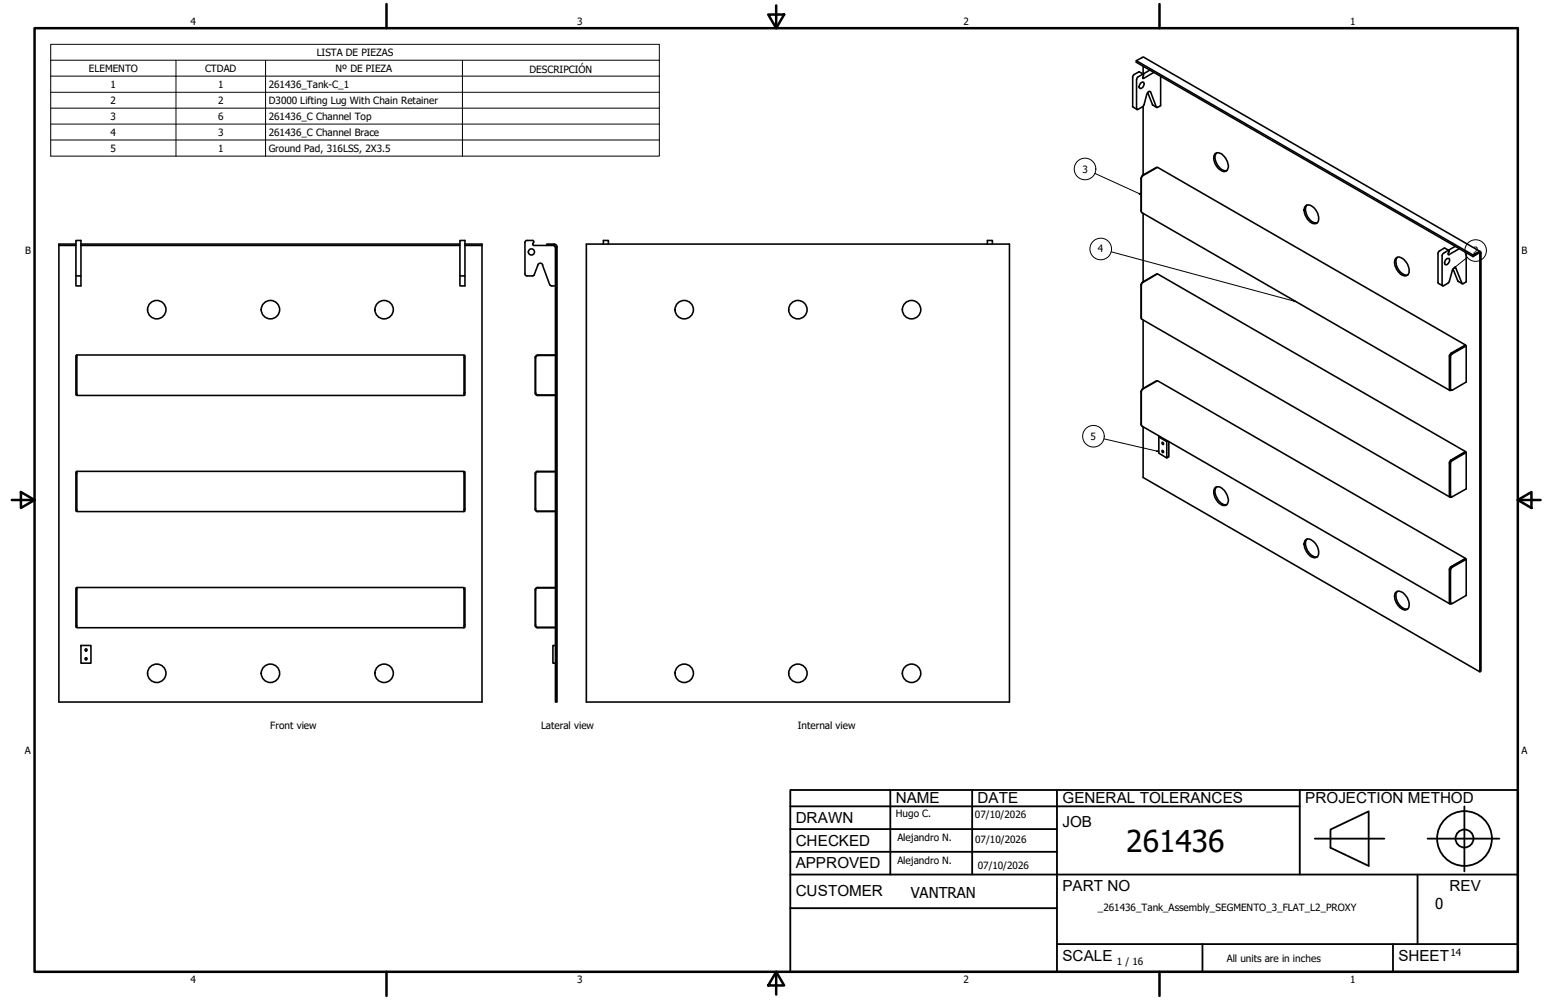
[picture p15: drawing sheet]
<svg xmlns="http://www.w3.org/2000/svg" width="432mm" height="279mm" viewBox="0 0 432 279" stroke-linecap="round" stroke-linejoin="round" font-family="sans-serif">
<defs><g id="words">
<text font-size="8.4" x="314.6" y="238.1">261436</text>
<g font-size="4.3">
<text x="250.2" y="224.2">NAME</text>
<text x="273" y="224.2">DATE</text>
<text x="296.7" y="224.3">GENERAL TOLERANCES</text>
<text x="364.6" y="224.3">PROJECTION METHOD</text>
<text x="222.2" y="229.9">DRAWN</text>
<text x="296.7" y="230.9">JOB</text>
<text x="222.2" y="236.3">CHECKED</text>
<text x="222.2" y="242.6">APPROVED</text>
<text x="222.2" y="250.3">CUSTOMER</text>
<text x="296.7" y="249">PART NO</text>
<text x="404.8" y="248.9">REV</text>
<text x="296.7" y="268.4">SCALE</text>
<text x="390.6" y="268.4">SHEET</text>
</g>
<g font-size="4.2">
<text x="254.4" y="250.8">VANTRAN</text>
<text x="400.9" y="254">0</text>
</g>
<g font-size="2.8">
<text x="53.2" y="6.9">4</text>
<text x="161.2" y="6.9">3</text>
<text x="269.1" y="6.9">2</text>
<text x="377.1" y="6.9">1</text>
<text x="88.5" y="15.6">LISTA DE PIEZAS</text>
<text x="24.8" y="20.1">ELEMENTO</text>
<text x="57.3" y="20.1">CTDAD</text>
<text x="93.7" y="20.1">Nº DE PIEZA</text>
<text x="147.9" y="20.4">DESCRIPCIÓN</text>
<text x="30.9" y="24.6">1</text>
<text x="30.9" y="29">2</text>
<text x="60.9" y="24.6">1</text>
<text x="60.9" y="29">2</text>
<text x="75.1" y="24.6">261436_Tank-C_1</text>
<text x="75.1" y="29.1">D3000 Lifting Lug With Chain Retainer</text>
<text x="30.9" y="33.5">3</text>
<text x="60.9" y="33.5">6</text>
<text x="75.1" y="33.5">261436_C Channel Top</text>
<text x="30.9" y="37.9">4</text>
<text x="60.9" y="38">3</text>
<text x="75.1" y="38">261436_C Channel Brace</text>
<text x="30.9" y="42.4">5</text>
<text x="60.9" y="42.4">1</text>
<text x="75.1" y="42.4">Ground Pad, 316LSS, 2X3.5</text>
<text x="302.3" y="48.3">3</text>
<text x="7" y="70.9">B</text>
<text x="306.6" y="70.5">4</text>
<text x="411.4" y="71.1">2</text>
<text x="424.9" y="70.9">B</text>
<text x="304.6" y="122.9">5</text>
<text x="75.5" y="203.7">Front view</text>
<text x="151.1" y="203.8">Lateral view</text>
<text x="222.8" y="203.8">Internal view</text>
<text x="6.9" y="210.6">A</text>
<text x="424.9" y="210.6">A</text>
<text x="250.2" y="228.3">Hugo C.</text>
<text x="272.3" y="228.4">07/10/2026</text>
<text x="250.6" y="234.9">Alejandro N.</text>
<text x="272.4" y="235.6">07/10/2026</text>
<text x="250.6" y="241.5">Alejandro N.</text>
<text x="273.1" y="242.8">07/10/2026</text>
<text x="306.6" y="254.5">_261436_Tank_Assembly_SEGMENTO_3_FLAT_L2_PROXY</text>
<text x="312" y="269.7">1 / 16</text>
<text x="342.6" y="268.7">All units are in inches</text>
<text x="405.1" y="267.1">14</text>
<text x="53.2" y="274.6">4</text>
<text x="161.2" y="274.6">3</text>
<text x="269.1" y="274.6">2</text>
<text x="377.1" y="274.6">1</text>
</g>
</g></defs>
<!-- layer: Visible (ANSI) -->
<g fill="none" stroke="#000" stroke-width=".44">
<path d="M317.4 17l94 54.2M319.3 18.5v2.2M321.2 19.6l-1.9 1.1M318.5 23.3a.59 .59 0 0 1 .9-.3 .59 .59 0 0 1 0 1l-.1 .3a.6 .6 0 0 1-.9 .4 .6 .6 0 0 1-.1-1zM319.3 29.7v19.2M319.3 20.7l-1.2-.6-1.4 .7-.3 .5v8.5l1.2 .8M320.5 25.8l1.4 3.5 1.2 .7M322.3 20.2l-2.9 1.7-.2-.1 .1-1.1-1.7 1.1-.2 8.5a.26 .26 0 0 0 .2 .3 .26 .26 0 0 0 .3-.1l1.5-1 .9-3.1 .7-.9 .4 .2 1.6 4.2 .3 .1 .9-.5v-8.2M319.3 48.9l-.6 .8 .1 9.4M319.3 59.6v19.1M323.2 46.8l-3.9 2.1M339.3 43.1a1.86 1.86 0 0 1 2.8 .8 2.93 2.93 0 0 1 .4 3.9 2.34 2.34 0 0 1-2.8-1.6l-.7-1.6v-.9z"/>
<path d="M339.8 42.7a3.3 3.3 0 0 0 .9 4.2l.7 .6 1.2 .2M364.8 57.4a2.69 2.69 0 0 1 3.1 2 2.27 2.27 0 0 1-.4 3.1 3.6 3.6 0 0 1-3.2-3.3l.1-1.3zM365.1 57.3a3.4 3.4 0 0 0 .9 4.2l1.2 .8 .7-.1M16.4 68.6v127.6h118.2v-127.6M16.4 68.6h4.8M21.2 67.2h1.4v12.7h-1.4zM21.2 68.2h-4.8v.4M21.2 77.1h1.4M22.6 68.2h105.9M22.6 68.6h105.9M128.5 67.2h1.4v12.7h-1.4zM128.5 77.1h1.4"/>
<path d="M129.9 68.2h4.7v.4M129.9 68.6h4.7M148.7 67.2l.4 .4-.3 .5M148.8 67.2h-1.6l-.5 .3-.1 .2v8.8l.1 .3 .5 .3h1.5l.6-.4M148.9 68l-.1 .4 .3 .2M149.1 68.6h3.6M150.2 74a.73 .73 0 0 1 .7-.5 .73 .73 0 0 1 .7 .5M150.2 74l-1 2.7M151.5 74l2.1 5.5 .5 .4M154.1 79.9h1M154.7 68.6l.4 .5M154.7 68.2h-2v.4h2"/>
<path d="M154.8 68.2a.79 .79 0 0 1 .8 .8v127.2h-.5v-127.2l-.3-.4M163.8 68.2h118.1v128h-118.1zM168.5 68.2v-1h1.4v1M275.8 68.2v-1h1.4v1M319.3 78.7l-.6 .7 .1 9.4M323.2 76.6l-3.9 2.1M389.8 72.2a2.01 2.01 0 0 1 2.9 1.1 2.82 2.82 0 0 1 .4 3.6 2.24 2.24 0 0 1-2.8-1.3 3.3 3.3 0 0 1-.5-3.4zM390.3 71.9a3.5 3.5 0 0 0 2.8 4.9M403.7 72.6l.2-.1a.59 .59 0 0 1 .9-.2 .59 .59 0 0 1-.1 .9l-.1 .3a.59 .59 0 0 1-.9 .4 .59 .59 0 0 1-.1-.9zM404.7 70l-1.3-.7-1.5 .9-.3 .5v8.3l1.3 .8M405.8 75.1l1.4 3.4 1.2 .7M406.5 68.8l-1.9 1.1"/>
<path d="M407.6 69.5l-3 1.7-.2-.3 .3-.5a.26 .26 0 0 0 .1-.3 .26 .26 0 0 0-.4-.1l-1.3 .8-.3 .4v8.6l.2 .1 1.4-.8 .4-.4 .8-3.2 .6-.7 .5 .1 1.6 4.3h.4l.8-.5v-8.2M411.4 71.2l1.8-1 .4 .3v117l-.3 .2v-116.9l-.2-.1-1.7 1zM413.4 70.3l-93.9-54.3h-.4l-1.7 1v.4l94 54.3M21.5 99.3h-.3v11.1h.3M21.5 99.2h108.1v11.3h-108.1zM129.6 99.3h.3v11.1h-.3M150.1 99.3l-.4 .1-.2 .5v10M150.1 99.2h5M155.1 99.3h-4.8a.73 .73 0 0 0-.7 .7v9.7M319.3 89.5v19M409.3 96.4l-86-49.7-4 2.3-.5 .5v9.7l.2 .2 85.9 49.7M409.3 96.5l-4.1 2.2-.4 .6v9.7h.6"/>
<path d="M409.5 96.6l-3.9 2.3-.5 .7v9.1a.34 .34 0 0 0 .2 .3 .34 .34 0 0 0 .4 0l3.8-2.3v-10.1l-.2-.1-3.9 2.2-.5 .7v9.3l.4 .3M149.5 109.9l.2 .4 .4 .2M149.6 109.6a.73 .73 0 0 0 .7 .8h4.8M150.1 110.5h5M319.3 108.5l-.6 .8 .1 9.4M319.3 119.3v14.1l94 54.3M323.2 106.4l-3.9 2.1M21.5 131.8h-.3v11h.3M21.5 131.7h108.1v11.2h-108.1zM129.6 131.8h.3v11h-.3M149.5 132.3v10.1M149.6 132.5v9.6"/>
<path d="M150.1 131.7l-.4 .2-.2 .4M150.1 131.7h5M150.3 131.8h4.8M150.3 131.8a.73 .73 0 0 0-.7 .7M323.7 122.1v4.5l2.2 1.4M323.9 121.9l-.2 .2 2.2 1.3 .2-.1M324.5 125.9h.4v.5l-.3-.1zM324.5 123.6l.4 .2 .1 .3-.4-.1zM325.9 123.4v4.6l.6-.4v-4.2M339.4 136.3l.3-.2a3.1 3.1 0 0 1 3.2 2.8 1.44 1.44 0 0 1 .1 1.6 1.44 1.44 0 0 1-1.6 .7 3.9 3.9 0 0 1-2.1-4.8zM339.8 136.1a3.3 3.3 0 0 0 .9 4.2l.9 .6 1 .1M409.3 126.2l-86-49.7-4.3 2.6-.2 .5 .1 9.6 86 49.7"/>
<path d="M409.3 126.3l-4.1 2.2-.4 .7v9.5l.2 .2 .4-.1M409.5 126.4l-3.9 2.3-.5 .6v9.1a.33 .33 0 0 0 .2 .4 .33 .33 0 0 0 .4-.1l3.8-2.1v-10.2l-.2-.1-4 2.4-.4 .5v9.3l.4 .3M149.5 142.3l.2 .5 .4 .1M149.6 142.1a.73 .73 0 0 0 .7 .8M150.1 142.9h5M150.3 142.8h4.8M364.6 150.9h.1a1.67 1.67 0 0 1 2.3 .5 3.4 3.4 0 0 1 .9 4.2 2.28 2.28 0 0 1-3-1.4l-.7-1.9zM365.1 150.6a3.3 3.3 0 0 0 .9 4.2l1.1 .8h.8M409.3 156l-86-49.6-4 2.2-.5 .6v9.6l.2 .3 85.9 49.6M409.3 156.1l-4.1 2.3-.4 .5v9.7l.6 .1M409.5 156.3l-3.9 2.2-.5 .7v9.1a.34 .34 0 0 0 .2 .4 .34 .34 0 0 0 .4-.1l3.8-2.2v-10.1l-.2-.2-3.9 2.2-.5 .8v9.2l.4 .3M21.5 164.3h-.3v11h.3"/>
<path d="M21.5 164.1h108.1v11.3h-108.1zM129.6 164.3h.3v11h-.3M149.5 174.8l.2 .4 .4 .2M149.6 165v9.6a.73 .73 0 0 0 .7 .7M150.1 164.1l-.4 .2-.2 .5v10M150.1 164.1h5M150.1 175.4h5M150.3 164.3h4.8M150.3 175.3h4.8M150.3 164.2a.73 .73 0 0 0-.7 .7M390 165.4a2.32 2.32 0 0 1 2.9 1.4 2.86 2.86 0 0 1 .2 3.4 2.29 2.29 0 0 1-2.9-1.5 2.7 2.7 0 0 1-.2-3.3zM390.3 165.2a3.5 3.5 0 0 0 1.3 4.5l.9 .5h.6"/>
<path d="M22.6 180.3h2.8v5h-2.8zM155.1 180.3h-.7v5h.7"/>
<circle cx="148.4" cy="70.4" r=".86"/>
<circle cx="43.8" cy="86.5" r="2.57"/>
<circle cx="75.5" cy="86.5" r="2.57"/>
<circle cx="107.3" cy="86.5" r="2.57"/>
<circle cx="191.1" cy="86.5" r="2.57"/>
<circle cx="222.9" cy="86.5" r="2.57"/>
<circle cx="254.6" cy="86.5" r="2.57"/>
<circle cx="24" cy="181.6" r=".29"/>
<circle cx="24" cy="184.1" r=".29"/>
<circle cx="43.8" cy="188.1" r="2.57"/>
<circle cx="75.5" cy="188.1" r="2.57"/>
<circle cx="107.3" cy="188.1" r="2.57"/>
<circle cx="191.1" cy="188.1" r="2.57"/>
<circle cx="222.9" cy="188.1" r="2.57"/>
<circle cx="254.6" cy="188.1" r="2.57"/>
</g>
<g fill="none" stroke="#000" stroke-width=".28">
<path d="M14.2 16.8v-4.4h169.9v4.4M14.2 16.8h169.9v4.5M14.2 16.8v26.8h169.9v-22.3M49.1 16.8v26.8M74.2 16.8v26.8M129.2 16.8v26.8M14.2 21.3h169.9M14.2 25.8h169.9M14.2 30.2h169.9M14.2 34.7h169.9M14.2 39.1h169.9M305.8 48.5l12.9 5.8"/>
<path d="M318.3 54l.4 .3-.5-.1zM310.4 70.4l51.5 13.9M406.5 74.4l.1 .3-.5 .2zM409.8 71.9l-3.7 3M361.5 84l.4 .3h-.5zM308.4 122.6l15.3 3.6M323.2 125.9l.5 .3h-.6z"/>
<circle cx="303.1" cy="47.2" r="3"/>
<circle cx="307.4" cy="69.6" r="3"/>
<circle cx="412.1" cy="70" r="3"/>
<circle cx="305.4" cy="121.9" r="3"/>
</g>
<!-- layer: Borde (ANSI) -->
<g fill="none" stroke="#000" stroke-width=".7">
<path d="M9.7 7.9h414.2v263.6h-414.2zM107.9 1.1v6.8M214.6 4.1h4.4l-2.2 3.8zM216.8 1.5v6.4M323.8 1.1v6.8M3.3 139.7h6.4M5.8 137.5l3.9 2.2-3.9 2.2zM423.9 139.7l3.8-2.2v4.4zM423.9 139.7h6.4M107.9 271.5v6.8M216.8 271.5l2.2 3.8h-4.4zM216.8 271.5v6.4"/>
<path d="M323.8 271.5v6.8"/>
</g>
<!-- layer: Title (ANSI)-1 -->
<g fill="none" stroke="#000" stroke-width=".51">
<path d="M220.7 220.7h203.2v50.8h-203.2zM220.7 225.3h142.3M220.7 231.6h74.5M220.7 238h74.5M248.7 220.7v23.6M271.5 220.7v23.6M295.2 220.7v50.8M363 220.7v23.6M367.2 234.3h19.5M371.6 231.8l10.7-5.1v15.2l-10.7-5zM398.7 234.3h20.1M409 225.3v18.2"/>
<path d="M220.7 244.3h203.2M220.7 253.7h74.5M395.9 244.3v19.5M295.2 263.8h128.7M335.9 263.8v7.7M389.1 263.8v7.7"/>
<circle cx="409" cy="234.3" r="7.7"/>
<circle cx="409" cy="234.3" r="2.51"/>
</g>
<path d="M318.3 54l.4 .3-.5-.1zM406.5 74.4l.1 .3-.5 .2zM361.5 84l.4 .3h-.5zM323.2 125.9l.5 .3h-.6z" fill="#000"/>
<use href="#words"/>
</svg>
